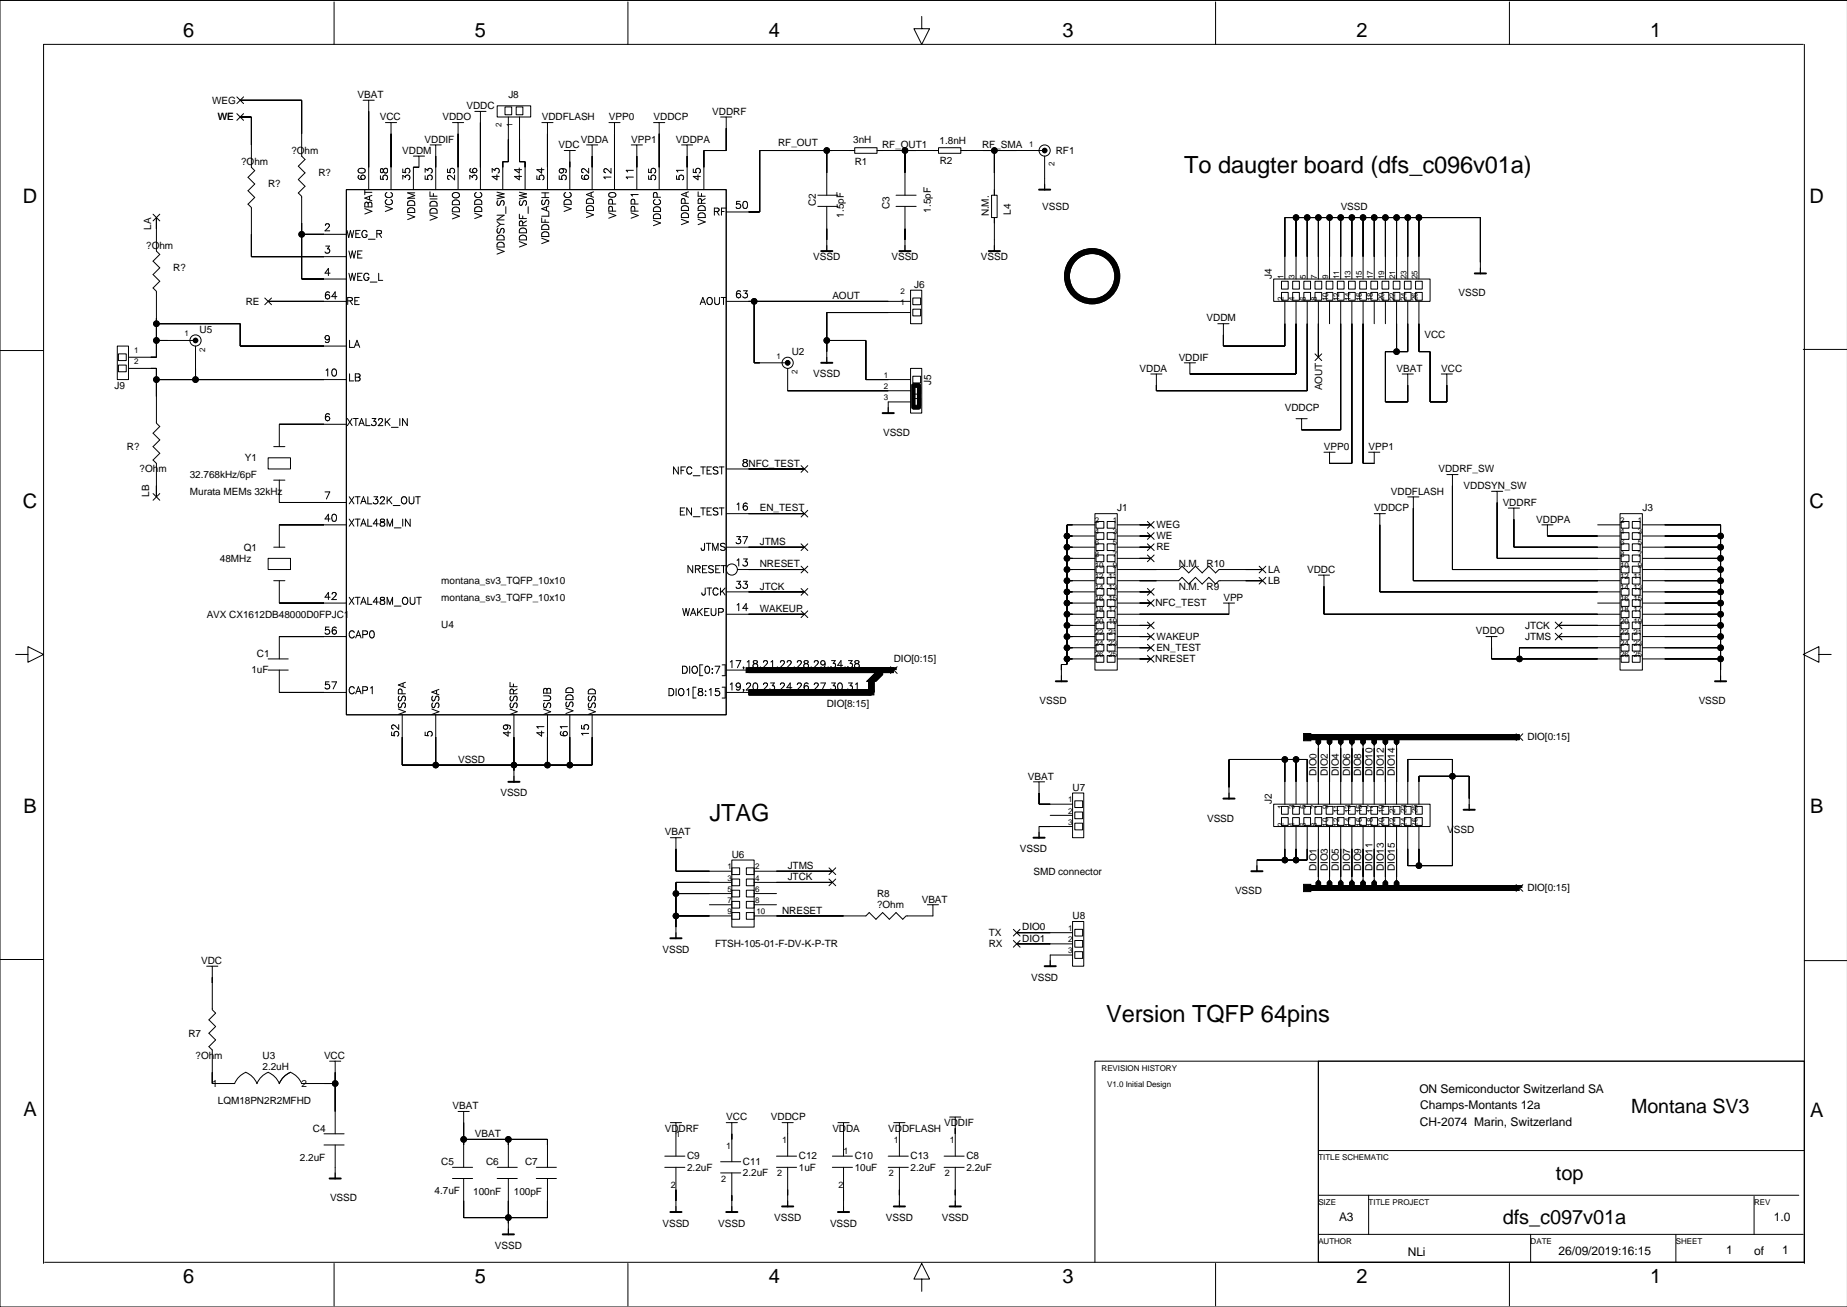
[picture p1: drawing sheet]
<svg xmlns="http://www.w3.org/2000/svg" width="420mm" height="297mm" viewBox="0 0 420 297" stroke-linecap="round" stroke-linejoin="round" font-family="sans-serif">
<defs><g id="words">
<g font-size="5.4">
<text x="269.2" y="39.3">To daugter board (dfs_c096v01a)</text>
<text x="161.3" y="186.6">JTAG</text>
<text x="251.4" y="232.3">Version TQFP 64pins</text>
</g>
<g font-size="4.5">
<text x="41.7" y="8.4">6</text>
<text x="107.9" y="8.4">5</text>
<text x="174.7" y="8.4">4</text>
<text x="241.5" y="8.4">3</text>
<text x="308.3" y="8.4">2</text>
<text x="375.1" y="8.4">1</text>
<text x="5.2" y="46.2">D</text>
<text x="411.3" y="46.2">D</text>
<text x="5.2" y="115.6">C</text>
<text x="411.3" y="115.6">C</text>
<text x="5.4" y="184.9">B</text>
<text x="411.4" y="184.9">B</text>
<text x="5.4" y="253.7">A</text>
<text x="370.8" y="252.8">Montana SV3</text>
<text x="411.4" y="254">A</text>
<text x="353.7" y="268.1">top</text>
<text x="341.6" y="278.2">dfs_c097v01a</text>
<text x="41.7" y="291.5">6</text>
<text x="107.9" y="291.5">5</text>
<text x="174.7" y="291.5">4</text>
<text x="241.5" y="291.5">3</text>
<text x="308.3" y="291.5">2</text>
<text x="375.1" y="291.5">1</text>
</g>
<g font-size="2.7">
<text x="322.6" y="248.3">ON Semiconductor Switzerland SA</text>
<text x="322.7" y="256">CH-2074 Marin, Switzerland</text>
<text x="322.8" y="252.1">Champs-Montants 12a</text>
<text x="304.3" y="277.5">A3</text>
<text x="403.2" y="277.5">1.0</text>
<text x="320" y="285.5">NLi</text>
<text x="354.2" y="285.2">26/09/2019:16:15</text>
<text x="392.3" y="285">1</text>
<text x="398.7" y="285.2">of</text>
<text x="405" y="285">1</text>
</g>
<g font-size="2.5">
<text x="82.6" y="41.1" transform="rotate(-90 82.6 41.1)">60</text>
<text x="87.7" y="41.1" transform="rotate(-90 87.7 41.1)">58</text>
<text x="92.8" y="41.1" transform="rotate(-90 92.8 41.1)">35</text>
<text x="97.9" y="41.1" transform="rotate(-90 97.9 41.1)">53</text>
<text x="103" y="41.1" transform="rotate(-90 103 41.1)">25</text>
<text x="108" y="41.1" transform="rotate(-90 108 41.1)">36</text>
<text x="113.1" y="41.1" transform="rotate(-90 113.1 41.1)">43</text>
<text x="118.2" y="41.1" transform="rotate(-90 118.2 41.1)">44</text>
<text x="123.3" y="41.1" transform="rotate(-90 123.3 41.1)">54</text>
<text x="128.4" y="41.1" transform="rotate(-90 128.4 41.1)">59</text>
<text x="133.4" y="41.1" transform="rotate(-90 133.4 41.1)">62</text>
<text x="138.5" y="41.1" transform="rotate(-90 138.5 41.1)">12</text>
<text x="143.6" y="41.1" transform="rotate(-90 143.6 41.1)">11</text>
<text x="148.7" y="41.1" transform="rotate(-90 148.7 41.1)">55</text>
<text x="155" y="41.1" transform="rotate(-90 155 41.1)">51</text>
<text x="158.8" y="41.1" transform="rotate(-90 158.8 41.1)">45</text>
<text x="167.1" y="46.8">50</text>
<text x="73.6" y="51.9">2</text>
<text x="78.7" y="53.4">WEG_R</text>
<text x="84.2" y="48.7" transform="rotate(-90 84.2 48.7)">VBAT</text>
<text x="88.8" y="48.1" transform="rotate(-90 88.8 48.1)">VCC</text>
<text x="93.9" y="50" transform="rotate(-90 93.9 50)">VDDM</text>
<text x="99" y="50.1" transform="rotate(-90 99 50.1)">VDDIF</text>
<text x="104.1" y="49.8" transform="rotate(-90 104.1 49.8)">VDDO</text>
<text x="109.1" y="49.8" transform="rotate(-90 109.1 49.8)">VDDC</text>
<text x="129.5" y="48.1" transform="rotate(-90 129.5 48.1)">VDC</text>
<text x="134.5" y="49.5" transform="rotate(-90 134.5 49.5)">VDDA</text>
<text x="139.6" y="49.7" transform="rotate(-90 139.6 49.7)">VPP0</text>
<text x="144.7" y="49.7" transform="rotate(-90 144.7 49.7)">VPP1</text>
<text x="149.8" y="51.4" transform="rotate(-90 149.8 51.4)">VDDCP</text>
<text x="156.1" y="51.1" transform="rotate(-90 156.1 51.1)">VDDPA</text>
<text x="159.9" y="51.1" transform="rotate(-90 159.9 51.1)">VDDRF</text>
<text x="162.1" y="48.4">RF</text>
<text x="73.6" y="57">3</text>
<text x="79.1" y="58.1">WE</text>
<text x="114.2" y="57.8" transform="rotate(-90 114.2 57.8)">VDDSYN_SW</text>
<text x="119.3" y="56.2" transform="rotate(-90 119.3 56.2)">VDDRF_SW</text>
<text x="124.4" y="55.4" transform="rotate(-90 124.4 55.4)">VDDFLASH</text>
<text x="73.6" y="62.1">4</text>
<text x="79.1" y="63.2">WEG_L</text>
<text x="73.6" y="67.4">64</text>
<text x="78.7" y="68.7">RE</text>
<text x="159.1" y="68.7">AOUT</text>
<text x="167.1" y="67.2">63</text>
<text x="73.6" y="77.3">9</text>
<text x="79.1" y="78.4">LA</text>
<text x="73.6" y="84.9">10</text>
<text x="79.1" y="86">LB</text>
<text x="73.6" y="95.1">6</text>
<text x="78.7" y="96.2">XTAL32K_IN</text>
<text x="152.8" y="107.2">NFC_TEST</text>
<text x="168.6" y="105.5">8</text>
<text x="73.6" y="112.9">7</text>
<text x="79.1" y="114">XTAL32K_OUT</text>
<text x="73.6" y="117.9">40</text>
<text x="79.1" y="119">XTAL48M_IN</text>
<text x="154.3" y="116.5">EN_TEST</text>
<text x="167.1" y="115.4">16</text>
<text x="159.2" y="124.6">JTMS</text>
<text x="167.1" y="123">37</text>
<text x="156.1" y="129.6">NRESET</text>
<text x="167.1" y="128.1">13</text>
<text x="73.6" y="135.7">42</text>
<text x="79.1" y="136.8">XTAL48M_OUT</text>
<text x="159.4" y="134.7">JTCK</text>
<text x="167.1" y="133.2">33</text>
<text x="73.6" y="143.6">56</text>
<text x="155" y="139.4">WAKEUP</text>
<text x="167.1" y="138.3">14</text>
<text x="79.1" y="144.4">CAP0</text>
<text x="154.8" y="152.5">DIO[0:7]</text>
<text x="165.5" y="151.2">17,18,21,22,28,29,34,38</text>
<text x="73.6" y="156">57</text>
<text x="79.1" y="157.1">CAP1</text>
<text x="151.7" y="157.6">DIO1[8:15]</text>
<text x="165.5" y="156.3">19,20,23,24,26,27,30,31</text>
<text x="90.3" y="167.5" transform="rotate(-90 90.3 167.5)">52</text>
<text x="91.8" y="162.4" transform="rotate(-90 91.8 162.4)">VSSPA</text>
<text x="97.9" y="167.5" transform="rotate(-90 97.9 167.5)">5</text>
<text x="99.4" y="162.4" transform="rotate(-90 99.4 162.4)">VSSA</text>
<text x="115.7" y="167.5" transform="rotate(-90 115.7 167.5)">49</text>
<text x="117.2" y="162.4" transform="rotate(-90 117.2 162.4)">VSSRF</text>
<text x="123.3" y="167.5" transform="rotate(-90 123.3 167.5)">41</text>
<text x="124.8" y="162.4" transform="rotate(-90 124.8 162.4)">VSUB</text>
<text x="128.6" y="167.5" transform="rotate(-90 128.6 167.5)">61</text>
<text x="129.9" y="162.2" transform="rotate(-90 129.9 162.2)">VSDD</text>
<text x="133.4" y="167.5" transform="rotate(-90 133.4 167.5)">15</text>
<text x="135" y="162.4" transform="rotate(-90 135 162.4)">VSSD</text>
</g>
<g font-size="2.3">
<text x="48.2" y="23.5">WEG</text>
<text x="81.3" y="22.3">VBAT</text>
<text x="115.5" y="22.3">J8</text>
<text x="49.5" y="27.3">WE</text>
<text x="86.3" y="27.4">VCC</text>
<text x="100.6" y="27.4">VDDO</text>
<text x="106" y="24.8">VDDC</text>
<text x="123.2" y="27.4">VDDFLASH</text>
<text x="138.4" y="27.4">VPP0</text>
<text x="148.6" y="27.4">VDDCP</text>
<text x="161.9" y="26.1">VDDRF</text>
<text x="66.2" y="35">?Ohm</text>
<text x="91.4" y="35">VDDM</text>
<text x="96.5" y="32.4">VDDIF</text>
<text x="127" y="33.7">VDC</text>
<text x="132" y="32.4">VDDA</text>
<text x="143.5" y="32.4">VPP1</text>
<text x="153.6" y="32.4">VDDPA</text>
<text x="176.9" y="33.2">RF_OUT</text>
<text x="193.9" y="32.4">3nH</text>
<text x="200.5" y="33.7">RF_OUT1</text>
<text x="213.6" y="32.8">1.8nH</text>
<text x="223.2" y="33.7">RF_SMA</text>
<text x="240" y="35">RF1</text>
<text x="54.8" y="37.5">?Ohm</text>
<text x="72.4" y="40">R?</text>
<text x="194.3" y="37.5">R1</text>
<text x="213.6" y="37.4">R2</text>
<text x="60.9" y="42.6">R?</text>
<text x="185.4" y="46.9" transform="rotate(-90 185.4 46.9)">C2</text>
<text x="202.2" y="47.6" transform="rotate(-90 202.2 47.6)">C3</text>
<text x="236.9" y="47.7">VSSD</text>
<text x="304.7" y="47.7">VSSD</text>
<text x="34.3" y="52.2" transform="rotate(-90 34.3 52.2)">LA</text>
<text x="191.8" y="49.4" transform="rotate(-90 191.8 49.4)">1.5pF</text>
<text x="211.6" y="48.3" transform="rotate(-90 211.6 48.3)">1.5pF</text>
<text x="224.7" y="49.2" transform="rotate(-90 224.7 49.2)">N.M.</text>
<text x="229.7" y="48.8" transform="rotate(-90 229.7 48.8)">L4</text>
<text x="33.2" y="56.5">?Ohm</text>
<text x="184.8" y="59.1">VSSD</text>
<text x="202.6" y="59.1">VSSD</text>
<text x="222.9" y="59.1">VSSD</text>
<text x="39.4" y="61.6">R?</text>
<text x="207.8" y="65.4">J6</text>
<text x="289.1" y="63.4" transform="rotate(-90 289.1 63.4)">J4</text>
<text x="55.9" y="69.2">RE</text>
<text x="189.2" y="68">AOUT</text>
<text x="331.5" y="67.3">VSSD</text>
<text x="45.4" y="75.6">U5</text>
<text x="274.3" y="73.1">VDDM</text>
<text x="323.8" y="76.9">VCC</text>
<text x="180" y="80.7">U2</text>
<text x="267.9" y="82">VDDIF</text>
<text x="26" y="88.3">J9</text>
<text x="184.8" y="85.8">VSSD</text>
<text x="211.6" y="87.5" transform="rotate(-90 211.6 87.5)">J5</text>
<text x="259" y="84.5">VDDA</text>
<text x="300.5" y="88.7" transform="rotate(-90 300.5 88.7)">AOUT</text>
<text x="317.4" y="84.5">VBAT</text>
<text x="327.6" y="84.5">VCC</text>
<text x="292" y="93.4">VDDCP</text>
<text x="200.7" y="99.1">VSSD</text>
<text x="28.9" y="102.3">R?</text>
<text x="31.7" y="107.3">?Ohm</text>
<text x="55.6" y="104.8">Y1</text>
<text x="170.1" y="106.1">NFC_TEST</text>
<text x="300.9" y="102.3">VPP0</text>
<text x="311.1" y="102.3">VPP1</text>
<text x="327" y="107.3">VDDRF_SW</text>
<text x="33.9" y="112.9" transform="rotate(-90 33.9 112.9)">LB</text>
<text x="43.1" y="108.6">32.768kHz/6pF</text>
<text x="43.2" y="112.4">Murata MEMs 32kHz</text>
<text x="316.2" y="112.4">VDDFLASH</text>
<text x="332.7" y="111.2">VDDSYN_SW</text>
<text x="172.7" y="116.2">EN_TEST</text>
<text x="253.9" y="116.2">J1</text>
<text x="312.3" y="116.2">VDDCP</text>
<text x="341.6" y="115">VDDRF</text>
<text x="349.2" y="118.8">VDDPA</text>
<text x="373.3" y="116.2">J3</text>
<text x="55.4" y="125.1">Q1</text>
<text x="172.7" y="123.8">JTMS</text>
<text x="262.8" y="120">WEG</text>
<text x="262.8" y="122.6">WE</text>
<text x="262.8" y="125.1">RE</text>
<text x="50" y="127.7">48MHz</text>
<text x="172.7" y="128.9">NRESET</text>
<text x="267.9" y="128.9">N.M. R10</text>
<text x="288.2" y="130.2">LA</text>
<text x="297.1" y="130.2">VDDC</text>
<text x="100.3" y="136.5">montana_sv3_TQFP_10x10</text>
<text x="100.3" y="132.7">montana_sv3_TQFP_10x10</text>
<text x="172.7" y="134">JTCK</text>
<text x="262.6" y="137.8">NFC_TEST</text>
<text x="267.9" y="134">N.M. R9</text>
<text x="278.1" y="136.5">VPP</text>
<text x="288.2" y="132.7">LB</text>
<text x="47" y="140.3">AVX CX1612DB48000D0FPJC1</text>
<text x="100.3" y="142.8">U4</text>
<text x="172.7" y="139.1">WAKEUP</text>
<text x="346.6" y="142.9">JTCK</text>
<text x="58.4" y="149.2">C1</text>
<text x="262.8" y="145.4">WAKEUP</text>
<text x="262.8" y="148">EN_TEST</text>
<text x="335.5" y="144.2">VDDO</text>
<text x="346.6" y="145.4">JTMS</text>
<text x="57.1" y="153">1uF</text>
<text x="203.2" y="150.5">DIO[0:15]</text>
<text x="262.6" y="150.5">NRESET</text>
<text x="187.9" y="160.7">DIO[8:15]</text>
<text x="236.3" y="160">VSSD</text>
<text x="386.1" y="160">VSSD</text>
<text x="104.1" y="173.4">VSSD</text>
<text x="347.1" y="168.3">DIO[0:15]</text>
<text x="233.6" y="177.2">VBAT</text>
<text x="243.8" y="179.7">U7</text>
<text x="299.3" y="176.4" transform="rotate(-90 299.3 176.4)">DIO0</text>
<text x="301.8" y="176.4" transform="rotate(-90 301.8 176.4)">DIO2</text>
<text x="304.3" y="176.4" transform="rotate(-90 304.3 176.4)">DIO4</text>
<text x="306.9" y="176.4" transform="rotate(-90 306.9 176.4)">DIO6</text>
<text x="309.4" y="176.4" transform="rotate(-90 309.4 176.4)">DIO8</text>
<text x="312" y="176.4" transform="rotate(-90 312 176.4)">DIO10</text>
<text x="314.5" y="176.4" transform="rotate(-90 314.5 176.4)">DIO12</text>
<text x="317" y="176.4" transform="rotate(-90 317 176.4)">DIO14</text>
<text x="113.7" y="181">VSSD</text>
<text x="289.1" y="182.8" transform="rotate(-90 289.1 182.8)">J2</text>
<text x="151.1" y="189.9">VBAT</text>
<text x="274.4" y="186.7">VSSD</text>
<text x="329" y="189.2">VSSD</text>
<text x="166.3" y="194.9">U6</text>
<text x="179" y="197.5">JTMS</text>
<text x="231.8" y="193.7">VSSD</text>
<text x="179" y="200">JTCK</text>
<text x="199.3" y="203.8">R8</text>
<text x="234.9" y="198.8">SMD connector</text>
<text x="280.7" y="203.2">VSSD</text>
<text x="299.3" y="198" transform="rotate(-90 299.3 198)">DIO1</text>
<text x="301.8" y="198" transform="rotate(-90 301.8 198)">DIO3</text>
<text x="304.3" y="198" transform="rotate(-90 304.3 198)">DIO5</text>
<text x="306.9" y="198" transform="rotate(-90 306.9 198)">DIO7</text>
<text x="309.4" y="198" transform="rotate(-90 309.4 198)">DIO9</text>
<text x="312" y="198" transform="rotate(-90 312 198)">DIO11</text>
<text x="314.5" y="198" transform="rotate(-90 314.5 198)">DIO13</text>
<text x="317" y="198" transform="rotate(-90 317 198)">DIO15</text>
<text x="347.1" y="202.6">DIO[0:15]</text>
<text x="177.8" y="207.6">NRESET</text>
<text x="199.3" y="206.4">?Ohm</text>
<text x="209.5" y="205.1">VBAT</text>
<text x="243.8" y="208.9">U8</text>
<text x="162.5" y="215.3">FTSH-105-01-F-DV-K-P-TR</text>
<text x="224.7" y="212.7">TX</text>
<text x="224.7" y="215.3">RX</text>
<text x="232.4" y="211.5">DIO0</text>
<text x="232.4" y="214">DIO1</text>
<text x="45.7" y="219.1">VDC</text>
<text x="150.6" y="216.5">VSSD</text>
<text x="234.4" y="222.9">VSSD</text>
<text x="42.8" y="235.6">R7</text>
<text x="44.4" y="240.7">?Ohm</text>
<text x="59.7" y="243.2">2.2uH</text>
<text x="59.7" y="240.7">U3</text>
<text x="73.6" y="240.7">VCC</text>
<text x="48.2" y="246.9">1</text>
<text x="49.5" y="250.8">LQM18PN2R2MFHD</text>
<text x="68.6" y="246.9">2</text>
<text x="71.1" y="257.2">C4</text>
<text x="102.8" y="252.1">VBAT</text>
<text x="151.1" y="257.2">VDDRF</text>
<text x="165.1" y="254.6">VCC</text>
<text x="175.2" y="254.6">VDDCP</text>
<text x="189.2" y="257.2">VDDA</text>
<text x="201.9" y="257.2">VDDFLASH</text>
<text x="214.6" y="255.9">VDDIF</text>
<text x="68.2" y="263.9">2.2uF</text>
<text x="107.9" y="258.4">VBAT</text>
<text x="156.2" y="263.5">C9</text>
<text x="181.6" y="263.5">C12</text>
<text x="194.3" y="263.5">C10</text>
<text x="207" y="263.5">C13</text>
<text x="219.7" y="263.5">C8</text>
<text x="100.3" y="264.8">C5</text>
<text x="110.5" y="264.8">C6</text>
<text x="119.4" y="264.8">C7</text>
<text x="156.2" y="266">2.2uF</text>
<text x="168.9" y="264.8">C11</text>
<text x="168.9" y="267.3">2.2uF</text>
<text x="181.6" y="266">1uF</text>
<text x="194.3" y="266">10uF</text>
<text x="207" y="266">2.2uF</text>
<text x="219.7" y="266">2.2uF</text>
<text x="75" y="273">VSSD</text>
<text x="98.8" y="271.4">4.7uF</text>
<text x="107.5" y="271.5">100nF</text>
<text x="116.8" y="271.5">100pF</text>
<text x="150.6" y="278.8">VSSD</text>
<text x="163.3" y="278.8">VSSD</text>
<text x="176" y="277.5">VSSD</text>
<text x="188.7" y="278.8">VSSD</text>
<text x="201.4" y="277.5">VSSD</text>
<text x="214" y="277.5">VSSD</text>
<text x="112.5" y="283.8">VSSD</text>
</g>
<g font-size="2">
<text x="153.6" y="258.5">1</text>
<text x="165.1" y="261">1</text>
<text x="177.8" y="259.8">1</text>
<text x="191.7" y="262.3">1</text>
<text x="203.2" y="259.8">1</text>
<text x="215.9" y="259.8">1</text>
<text x="152.5" y="269.9">2</text>
<text x="163.9" y="268.6">2</text>
<text x="176.6" y="267.4">2</text>
<text x="190.6" y="269.9">2</text>
<text x="202" y="267.4">2</text>
<text x="214.7" y="267.4">2</text>
</g>
<g font-size="1.8">
<text x="114" y="28.9" transform="rotate(-90 114 28.9)">2</text>
<text x="116.5" y="28.9" transform="rotate(-90 116.5 28.9)">1</text>
<text x="233.9" y="33.3">1</text>
<text x="239.7" y="37.7" transform="rotate(-90 239.7 37.7)">2</text>
<text x="291.7" y="63.4" transform="rotate(-90 291.7 63.4)">1</text>
<text x="294.3" y="63.4" transform="rotate(-90 294.3 63.4)">3</text>
<text x="296.8" y="63.4" transform="rotate(-90 296.8 63.4)">5</text>
<text x="299.3" y="63.4" transform="rotate(-90 299.3 63.4)">7</text>
<text x="301.9" y="63.4" transform="rotate(-90 301.9 63.4)">9</text>
<text x="304.4" y="63.4" transform="rotate(-90 304.4 63.4)">11</text>
<text x="307" y="63.4" transform="rotate(-90 307 63.4)">13</text>
<text x="309.5" y="63.4" transform="rotate(-90 309.5 63.4)">15</text>
<text x="312" y="63.4" transform="rotate(-90 312 63.4)">17</text>
<text x="314.6" y="63.4" transform="rotate(-90 314.6 63.4)">19</text>
<text x="317.1" y="63.4" transform="rotate(-90 317.1 63.4)">21</text>
<text x="319.7" y="63.4" transform="rotate(-90 319.7 63.4)">23</text>
<text x="322.2" y="63.4" transform="rotate(-90 322.2 63.4)">25</text>
<text x="204.7" y="69.3">1</text>
<text x="204.7" y="66.8">2</text>
<text x="291.7" y="68.5" transform="rotate(-90 291.7 68.5)">2</text>
<text x="294.3" y="68.5" transform="rotate(-90 294.3 68.5)">4</text>
<text x="296.8" y="68.5" transform="rotate(-90 296.8 68.5)">6</text>
<text x="299.3" y="68.5" transform="rotate(-90 299.3 68.5)">8</text>
<text x="301.9" y="68.5" transform="rotate(-90 301.9 68.5)">10</text>
<text x="304.4" y="68.5" transform="rotate(-90 304.4 68.5)">12</text>
<text x="307" y="68.5" transform="rotate(-90 307 68.5)">14</text>
<text x="309.5" y="68.5" transform="rotate(-90 309.5 68.5)">16</text>
<text x="312" y="68.5" transform="rotate(-90 312 68.5)">18</text>
<text x="314.6" y="68.5" transform="rotate(-90 314.6 68.5)">20</text>
<text x="317.1" y="68.5" transform="rotate(-90 317.1 68.5)">22</text>
<text x="319.7" y="68.5" transform="rotate(-90 319.7 68.5)">24</text>
<text x="322.2" y="68.5" transform="rotate(-90 322.2 68.5)">26</text>
<text x="41.9" y="76.5">1</text>
<text x="30.5" y="82.8">2</text>
<text x="30.5" y="80.3">1</text>
<text x="46.7" y="79.9" transform="rotate(-90 46.7 79.9)">2</text>
<text x="176.5" y="81.5">1</text>
<text x="181.3" y="85" transform="rotate(-90 181.3 85)">2</text>
<text x="200.9" y="88.4">2</text>
<text x="200.9" y="85.9">1</text>
<text x="200.9" y="90.9">3</text>
<text x="248.9" y="118.9">2</text>
<text x="252.9" y="118.9">1</text>
<text x="368.2" y="118.9">2</text>
<text x="372.3" y="118.9">1</text>
<text x="248.9" y="123.9">6</text>
<text x="248.9" y="121.4">4</text>
<text x="252.9" y="123.9">5</text>
<text x="252.9" y="121.4">3</text>
<text x="368.2" y="121.4">4</text>
<text x="368.2" y="123.9">6</text>
<text x="372.3" y="121.4">3</text>
<text x="372.3" y="123.9">5</text>
<text x="248.9" y="131.6">12</text>
<text x="248.9" y="129">10</text>
<text x="248.9" y="126.5">8</text>
<text x="251.9" y="131.6">11</text>
<text x="252.9" y="129">9</text>
<text x="252.9" y="126.5">7</text>
<text x="368.2" y="129">10</text>
<text x="368.2" y="131.6">12</text>
<text x="368.2" y="126.5">8</text>
<text x="371.3" y="131.6">11</text>
<text x="372.3" y="129">9</text>
<text x="372.3" y="126.5">7</text>
<text x="248.9" y="134.1">14</text>
<text x="248.9" y="136.6">16</text>
<text x="251.9" y="134.1">13</text>
<text x="251.9" y="136.6">15</text>
<text x="368.2" y="134.1">14</text>
<text x="368.2" y="136.6">16</text>
<text x="371.3" y="134.1">13</text>
<text x="371.3" y="136.6">15</text>
<text x="248.9" y="141.7">20</text>
<text x="248.9" y="139.2">18</text>
<text x="251.9" y="141.7">19</text>
<text x="251.9" y="139.2">17</text>
<text x="368.2" y="141.7">20</text>
<text x="368.2" y="139.2">18</text>
<text x="371.3" y="139.2">17</text>
<text x="371.3" y="141.7">19</text>
<text x="248.9" y="149.3">26</text>
<text x="248.9" y="144.3">22</text>
<text x="248.9" y="146.8">24</text>
<text x="251.9" y="144.3">21</text>
<text x="251.9" y="146.8">23</text>
<text x="251.9" y="149.3">25</text>
<text x="368.2" y="149.3">26</text>
<text x="368.2" y="144.3">22</text>
<text x="368.2" y="146.8">24</text>
<text x="371.3" y="149.3">25</text>
<text x="371.3" y="144.3">21</text>
<text x="371.3" y="146.8">23</text>
<text x="242.8" y="182.4">1</text>
<text x="242.8" y="184.9">2</text>
<text x="291.7" y="183.8" transform="rotate(-90 291.7 183.8)">1</text>
<text x="294.3" y="183.8" transform="rotate(-90 294.3 183.8)">3</text>
<text x="296.8" y="183.8" transform="rotate(-90 296.8 183.8)">5</text>
<text x="299.3" y="183.8" transform="rotate(-90 299.3 183.8)">7</text>
<text x="301.9" y="183.8" transform="rotate(-90 301.9 183.8)">9</text>
<text x="304.4" y="184.8" transform="rotate(-90 304.4 184.8)">11</text>
<text x="307" y="184.8" transform="rotate(-90 307 184.8)">13</text>
<text x="309.5" y="184.8" transform="rotate(-90 309.5 184.8)">15</text>
<text x="312" y="184.8" transform="rotate(-90 312 184.8)">17</text>
<text x="314.6" y="184.8" transform="rotate(-90 314.6 184.8)">19</text>
<text x="317.1" y="184.8" transform="rotate(-90 317.1 184.8)">21</text>
<text x="319.7" y="184.8" transform="rotate(-90 319.7 184.8)">23</text>
<text x="322.2" y="184.8" transform="rotate(-90 322.2 184.8)">25</text>
<text x="242.8" y="187.4">3</text>
<text x="291.7" y="187.8" transform="rotate(-90 291.7 187.8)">2</text>
<text x="294.3" y="187.8" transform="rotate(-90 294.3 187.8)">4</text>
<text x="296.8" y="187.8" transform="rotate(-90 296.8 187.8)">6</text>
<text x="299.3" y="187.8" transform="rotate(-90 299.3 187.8)">8</text>
<text x="301.9" y="187.8" transform="rotate(-90 301.9 187.8)">10</text>
<text x="304.4" y="187.8" transform="rotate(-90 304.4 187.8)">12</text>
<text x="307" y="187.8" transform="rotate(-90 307 187.8)">14</text>
<text x="309.5" y="187.8" transform="rotate(-90 309.5 187.8)">16</text>
<text x="312" y="187.8" transform="rotate(-90 312 187.8)">18</text>
<text x="314.6" y="187.8" transform="rotate(-90 314.6 187.8)">20</text>
<text x="317.1" y="187.8" transform="rotate(-90 317.1 187.8)">22</text>
<text x="319.7" y="187.8" transform="rotate(-90 319.7 187.8)">24</text>
<text x="322.2" y="187.8" transform="rotate(-90 322.2 187.8)">26</text>
<text x="165.3" y="197.6">1</text>
<text x="171.7" y="197.6">2</text>
<text x="165.3" y="202.7">5</text>
<text x="165.3" y="200.1">3</text>
<text x="171.7" y="200.1">4</text>
<text x="171.7" y="202.7">6</text>
<text x="165.3" y="205.2">7</text>
<text x="165.3" y="207.7">9</text>
<text x="171.7" y="205.2">8</text>
<text x="171.9" y="207.7">10</text>
<text x="242.8" y="211.6">1</text>
<text x="242.8" y="214.1">2</text>
<text x="242.8" y="216.6">3</text>
<text x="250.4" y="243.3">REVISION HISTORY</text>
<text x="251.7" y="247.1">V1.0 Initial Design</text>
<text x="299.7" y="263.6">TITLE SCHEMATIC</text>
<text x="299.7" y="273.8">SIZE</text>
<text x="311.1" y="273.8">TITLE PROJECT</text>
<text x="398.7" y="273.8">REV</text>
<text x="299.7" y="282.7">AUTHOR</text>
<text x="347.9" y="282.7">DATE</text>
<text x="380.9" y="282.7">SHEET</text>
</g>
</g></defs>
<g fill="none" stroke="#000" stroke-width=".23">
<path d="M75.9 .4v9.7M142.7 .4v9.7M209.5 3.7v2.8h1.8l-1.8 3.6-1.8-3.6h1.8M276.3 .4v9.7M343.1 .4v9.7M409.9 10.1h-400v277M410.1 10.1v277M419.9 .1h-419.9v296.9h419.9M53.8 25.8l1.6 1.6M53.8 22l1.6 1.5M54.6 26.6h.1M54.6 22.8h.1"/>
<path d="M54.6 26.6h2.5v11.4l.8 .8-1.5 1.5 1.5 1.5-1.5 1.6 1.5 1.5-1.5 1.5 .7 .8v11.1h21.6M54.6 22.8h14v12.7l.7 .7-1.5 1.6 1.5 1.5-1.5 1.5 1.5 1.5-1.5 1.6 .8 .7v18.8h10.1M55.4 25.8l-1.6 1.6M55.4 22l-1.6 1.5M82.5 22.8h1.3v20.3M83.8 25.3h.1M83.8 22.8h1.3M87.6 27.9h1.3v15.2M88.9 30.4h.1M88.9 27.9h1.2M94 35.5h1.2v2.5h-1.2v5.1M95.2 38h.1"/>
<path d="M95.2 35.5h1.3M97.8 32.9h1.2v10.2M99 35.5h.1M99 32.9h1.3M102.8 27.9h1.3v15.2M104.1 30.4h.1M104.1 27.9h1.3M107.9 25.3h1.3v17.8M109.2 27.9h.1M109.2 25.3h1.3M113 24.1h7.6v2.5h-7.6zM114.8 24.3h1.5v1.8h-1.5z"/>
<path d="M115.5 26.6v10.1h-1.2v6.4M117.3 24.3h1.5v1.8h-1.5zM118.1 26.6v10.1h1.3v6.4M123.2 27.9h1.2v15.2M124.4 30.4h.1M124.4 27.9h1.3M128.2 34.2h1.3v8.9M129.5 36.7h.1M129.5 34.2h1.3M133.3 32.9h1.3v10.2M134.6 35.5h.1M134.6 32.9h1.3"/>
<path d="M138.4 27.9h1.3v15.2M139.7 30.4h.1M139.7 27.9h1.2M143.5 32.9h1.2v10.2M144.7 35.5h.1M144.7 32.9h1.3M148.6 27.9h1.2v15.2M149.8 30.4h.1M149.8 27.9h1.3M154.9 32.9h1.3v10.2M156.2 35.5h.1M156.2 32.9h1.2"/>
<path d="M163.8 26.6h1.3v7.6h-5.1v8.9M165.1 29.1h.1M165.1 26.6h1.2M187.9 34.2v10.2M194.3 33.6h5v1.2h-5zM194.3 34.2h-21.6v14h-7.6M199.3 34.2h14M205.7 34.2v10.2M213.3 33.6h5.1v1.2h-5.1zM218.4 34.2h19M226 34.2v10.2M237.4 35.5v7.6"/>
<path d="M34.8 48.7l1.5 1.5M35.6 49.4h.1M35.6 49.4v7.7l.7 .7-1.5 1.5 1.5 1.6-1.5 1.5 1.5 1.5-1.5 1.5 .8 .8v15h-6.4M36.3 48.7l-1.5 1.5M68.6 53.3h10.1M78.7 43.1h86.4v119.3h-86.4zM185.9 46.9h4.6M185.9 44.4h4.6M187.9 54.5h.1M187.9 46.9v10.2M203.7 46.9h4.5M203.7 44.4h4.5"/>
<path d="M205.7 54.5h.1M205.7 46.9v10.2M225.4 44.4h1.2v5h-1.2zM226 54.5h.1M226 49.4v7.7M237.4 40.6h.1M294.6 49.4v14M297.1 49.4v14M299.7 49.4v14M302.2 49.4v14M304.7 49.4v14M307.3 49.4v14"/>
<path d="M309.8 49.4v14M312.3 49.4v14M314.9 49.4v14M317.4 49.4v14M320 49.4v14M322.5 49.4v14M336.5 59.6h.1M0 79.7h9.9M26.7 78.6h2.5v7.7h-2.5zM35.6 77.4h8.8M35.6 73.6h19v5h24.1M44.4 78.6v7.7"/>
<path d="M60.2 67.7l1.5 1.6M60.9 68.5h.1M60.9 68.5h17.8M61.7 67.7l-1.5 1.6M165.1 68.5h41.9M171.4 68.5v14h7.6M187.9 79.9h.1M187.9 77.4h8.9v8.9h10.2M207 66h2.5v7.6h-2.5zM207 71h-19.1v11.5M207.5 70.3h1.7v1.5h-1.7zM207.5 67.7h1.7v1.6h-1.7z"/>
<path d="M278.1 76.1h.1M278.1 73.6h1.2M289.5 63.4h35.5v5.1h-35.5zM291.3 63.9h1.5v1.8h-1.5zM291.3 66.5h1.5v1.7h-1.5zM292 68.5v10.1h-13.9v-5h-1.3M293.8 63.9h1.5v1.8h-1.5zM293.8 66.5h1.5v1.7h-1.5zM294.6 68.5v16.5h-24.2v-2.5h-1.2M296.4 63.9h1.5v1.8h-1.5zM296.4 66.5h1.5v1.7h-1.5zM297.1 68.5v20.3h-34.3v-3.8h-1.2"/>
<path d="M298.9 63.9h1.5v1.8h-1.5zM298.9 66.5h1.5v1.7h-1.5zM299.7 68.5v12.7M301.4 63.9h1.6v1.8h-1.6zM301.4 66.5h1.6v1.7h-1.6zM302.2 68.5v5.1M304 63.9h1.5v1.8h-1.5zM304 66.5h1.5v1.7h-1.5zM304.7 68.5v29.2h-8.9v-2.5h-1.2M306.5 63.9h1.5v1.8h-1.5zM306.5 66.5h1.5v1.7h-1.5zM307.3 68.5v36.8h-5.1v-2.5h-1.3"/>
<path d="M309 63.9h1.6v1.8h-1.6zM309 66.5h1.6v1.7h-1.6zM309.8 68.5v36.8h2.5v-2.5h-1.2M311.6 63.9h1.5v1.8h-1.5zM311.6 66.5h1.5v1.7h-1.5zM312.3 68.5v5.1M314.1 63.9h1.6v1.8h-1.6zM314.1 66.5h1.6v1.7h-1.6zM314.9 68.5v5.1M316.7 63.9h1.5v1.8h-1.5zM316.7 66.5h1.5v1.7h-1.5zM317.4 68.5v11.4"/>
<path d="M319.2 63.9h1.5v1.8h-1.5zM319.2 66.5h1.5v1.7h-1.5zM320 68.5v11.4h-5.1v11.4h5.1v-6.3h-1.3M321.7 63.9h1.6v1.8h-1.6zM321.7 66.5h1.6v1.7h-1.6zM322.5 68.5v11.4h2.5v11.4h3.9v-6.3h-1.3M336.5 62.1v-12.7h-44.5v14M409.9 79.4h9.9M26.9 80.4h1.8v1.5h-1.8zM26.9 83h1.8v1.5h-1.8zM29.2 83.7h6.4v12.5l.7 .7-1.5 1.6 1.5 1.5-1.5 1.5 1.5 1.5-1.5 1.6 .8 .7v7.6M35.6 86.3h43.1"/>
<path d="M78.7 96.4h-15.2v5.1M179 83.7v5.1h28M201.9 91.3h.1M207 83.7h2.5v10.2h-2.5zM207 91.3h-5.1v2.6M207.5 85.5h1.7v1.5h-1.7zM207.5 88h1.7v1.6h-1.7zM207.5 90.6h1.7v1.5h-1.7zM262.8 87.5h.1M262.8 85h1.3M270.4 85h.1M270.4 82.5h1.3"/>
<path d="M295.8 97.7h.1M295.8 95.2h1.3M298.9 80.4l1.5 1.5M299.7 81.2h.1M300.4 80.4l-1.5 1.5M320 87.5h.1M320 85h1.2M328.9 87.5h.1M328.9 85h1.2M34.8 112.2l1.5 1.5M35.6 112.9h.1M36.3 112.2l-1.5 1.5"/>
<path d="M60.9 104h5.1v2.6h-5.1zM62.2 109.1h2.6M62.2 101.5h2.6M63.5 109.1v5.1h15.2M78.7 119.3h-15.2v5.1M165.1 106.6h17.7M165.1 116.7h17.7M182.1 116l1.5 1.5M182.1 105.8l1.5 1.5M182.8 116.7h.1M182.8 106.6h.1M183.6 116l-1.5 1.5"/>
<path d="M183.6 105.8l-1.5 1.5M248.9 116.7h5v35.6h-5zM248.9 119.3h-6.4v31.7h-1.3v3.8M249.1 118.5h1.8v1.5h-1.8zM251.7 118.5h1.7v1.5h-1.7zM253.9 119.3h7.7M260.8 118.5l1.5 1.5M261.6 119.3h.1M262.3 118.5l-1.5 1.5M302.2 105.3h.1M302.2 102.8h1.3M312.3 105.3h.1"/>
<path d="M312.3 116.7h1.3v17.8h54.6M312.3 102.8h1.3M313.6 119.3h.1M313.6 116.7h1.3M320 112.9h1.2v19.1h47M321.2 115.5h.1M321.2 112.9h1.3M328.9 107.9h1.2v21.5h38.1M330.1 110.4h.1M330.1 107.9h1.3M339 111.7h1.3v15.2h27.9M340.3 114.2h.1"/>
<path d="M340.3 111.7h1.3M342.8 115.5h1.3v8.9h24.1M344.1 118h.1M344.1 115.5h1.3M350.4 119.3h1.3v2.5h16.5M351.7 119.3h1.3M363.1 119.3h5.1M368.2 116.7h5.1v35.6h-5.1zM368.5 118.5h1.7v1.5h-1.7zM371 118.5h1.8v1.5h-1.8zM373.3 119.3h17.8v35.5M60.9 126.9h5.1v2.5h-5.1z"/>
<path d="M62.2 132h2.6M62.2 124.4h2.6M63.5 132v5.1h15.2M165.1 124.4h17.7M165.1 139.6h17.7M165.1 134.5h17.7M167.6 129.4h15.2M182.1 123.6l1.5 1.5M182.1 133.8l1.5 1.5M182.1 138.8l1.5 1.6M182.1 128.7l1.5 1.5M182.8 124.4h.1"/>
<path d="M182.8 134.5h.1M182.8 139.6h.1M182.8 129.4h.1M183.6 123.6l-1.5 1.5M183.6 133.8l-1.5 1.5M183.6 138.8l-1.5 1.6M183.6 128.7l-1.5 1.5M242.5 132h6.4M242.5 124.4h6.4M242.5 139.6h6.4M242.5 134.5h6.4M242.5 129.4h6.4"/>
<path d="M242.5 137.1h6.4M242.5 121.8h6.4M242.5 126.9h6.4M249.1 121.1h1.8v1.5h-1.8zM249.1 123.6h1.8v1.5h-1.8zM249.1 126.1h1.8v1.6h-1.8zM249.1 128.7h1.8v1.5h-1.8zM249.1 131.2h1.8v1.5h-1.8zM249.1 133.8h1.8v1.5h-1.8zM249.1 136.3h1.8v1.5h-1.8zM249.1 138.8h1.8v1.6h-1.8zM251.7 121.1h1.7v1.5h-1.7z"/>
<path d="M251.7 123.6h1.7v1.5h-1.7zM251.7 126.1h1.7v1.6h-1.7zM251.7 128.7h1.7v1.5h-1.7zM251.7 131.2h1.7v1.5h-1.7zM251.7 133.8h1.7v1.5h-1.7zM251.7 136.3h1.7v1.5h-1.7zM251.7 138.8h1.7v1.6h-1.7zM253.9 132h14l.8-.8 1.5 1.5 1.5-1.5 1.5 1.5 1.6-1.5 1.5 1.5 .8-.7h9.9M253.9 129.4h14l.8-.7 1.5 1.5 1.5-1.5 1.5 1.5 1.6-1.5 1.5 1.5 .8-.8h9.9M253.9 124.4h7.7M253.9 134.5h7.7M253.9 137.1h7.7"/>
<path d="M253.9 121.8h7.7M253.9 126.9h7.7M260.8 133.8l1.5 1.5M260.8 136.3l1.5 1.5M260.8 121.1l1.5 1.5M260.8 123.6l1.5 1.5M260.8 126.1l1.5 1.6M261.6 134.5h.1M261.6 137.1h.1M261.6 121.8h.1M261.6 124.4h.1M261.6 126.9h.1"/>
<path d="M262.3 133.8l-1.5 1.5M262.3 136.3l-1.5 1.5M262.3 121.1l-1.5 1.5M262.3 123.6l-1.5 1.5M262.3 126.1l-1.5 1.6M278.1 137.1h1.2v2.5h-25.4M279.3 139.6h.1M279.3 137.1h1.3M286.2 128.7l1.5 1.5M286.2 131.2l1.5 1.5M287 129.4h.1M287 132h.1"/>
<path d="M287.7 128.7l-1.5 1.5M287.7 131.2l-1.5 1.5M299.7 130.7h1.2v8.9h67.3M300.9 133.2h.1M300.9 130.7h1.3M351.7 121.8h.1M363.1 137.1h5.1M368.5 121.1h1.7v1.5h-1.7zM368.5 123.6h1.7v1.5h-1.7zM368.5 126.1h1.7v1.6h-1.7zM368.5 128.7h1.7v1.5h-1.7zM368.5 131.2h1.7v1.5h-1.7z"/>
<path d="M368.5 133.8h1.7v1.5h-1.7zM368.5 136.3h1.7v1.5h-1.7zM368.5 138.8h1.7v1.6h-1.7zM371 121.1h1.8v1.5h-1.8zM371 123.6h1.8v1.5h-1.8zM371 126.1h1.8v1.6h-1.8zM371 128.7h1.8v1.5h-1.8zM371 131.2h1.8v1.5h-1.8zM371 133.8h1.8v1.5h-1.8zM371 136.3h1.8v1.5h-1.8zM371 138.8h1.8v1.6h-1.8zM373.3 132h17.8"/>
<path d="M373.3 124.4h17.8M373.3 139.6h17.8M373.3 134.5h17.8M373.3 129.4h17.8M373.3 137.1h17.8M373.3 121.8h17.8M373.3 126.9h17.8M3.6 148.7h2.7v-1.7l3.6 1.7-3.6 1.8v-1.8M60.9 152.3h4.6M60.9 149.8h4.6M63.5 152.3v5.1h15.2M78.7 144.7h-15.2v5.1"/>
<path d="M165.1 152.3h5M165.1 157.4h5M198.1 154.8h.1M199.6 152.3h1v1l-1.5 1.5h-2zM202.4 151.5l1.5 1.6M203.2 152.3h.1M203.9 151.5l-1.5 1.6M241.2 152.3h.1M242.5 149.8h6.4M242.5 144.7h6.4M242.5 142.1h6.4M242.5 147.2h6.4"/>
<path d="M249.1 141.4h1.8v1.5h-1.8zM249.1 143.9h1.8v1.5h-1.8zM249.1 146.5h1.8v1.5h-1.8zM249.1 149h1.8v1.5h-1.8zM251.7 141.4h1.7v1.5h-1.7zM251.7 143.9h1.7v1.5h-1.7zM251.7 146.5h1.7v1.5h-1.7zM251.7 149h1.7v1.5h-1.7zM253.9 149.8h7.7M253.9 144.7h7.7M253.9 142.1h7.7M253.9 147.2h7.7"/>
<path d="M260.8 143.9l1.5 1.5M260.8 146.5l1.5 1.5M260.8 149l1.5 1.5M260.8 141.4l1.5 1.5M261.6 144.7h.1M261.6 147.2h.1M261.6 149.8h.1M261.6 142.1h.1M262.3 143.9l-1.5 1.5M262.3 146.5l-1.5 1.5M262.3 149l-1.5 1.5M262.3 141.4l-1.5 1.5"/>
<path d="M337.7 144.7h1.3v5.1h29.2M339 147.2h.1M339 144.7h1.3M353.5 143.9l1.5 1.5M353.5 141.4l1.5 1.5M354.2 144.7h.1M354.2 142.1h.1M354.2 144.7h14M354.2 142.1h14M355 143.9l-1.5 1.5M355 141.4l-1.5 1.5M368.2 147.2h-22.8v2.6"/>
<path d="M368.5 141.4h1.7v1.5h-1.7zM368.5 143.9h1.7v1.5h-1.7zM368.5 146.5h1.7v1.5h-1.7zM368.5 149h1.7v1.5h-1.7zM371 141.4h1.8v1.5h-1.8zM371 143.9h1.8v1.5h-1.8zM371 146.5h1.8v1.5h-1.8zM371 149h1.8v1.5h-1.8zM373.3 149.8h17.8M373.3 144.7h17.8M373.3 142.1h17.8M373.3 147.2h17.8"/>
<path d="M391.1 152.3h.1M413.4 148.7v-1.7l-3.5 1.7 3.5 1.8v-1.8h2.8M91.4 162.4v11.5h43.2v-11.5M99 162.4v11.5M116.8 175.1h.1M116.8 162.4v15.3M124.4 162.4v11.5M129.5 162.4v11.5M234.9 177.7h1.3v5.1h7.6M236.2 177.7h1.2M279.3 179h.1M292 172.6v10.2"/>
<path d="M294.6 172.6v10.2M299.1 168l.6-.5 .5 .5v.8l-.5 .5-.6-.5zM299.7 170.1h.1M299.7 169.3v13.5M301.7 168l.5-.5 .5 .5v.8l-.5 .5-.5-.5zM302.2 170.1h.1M302.2 169.3v13.5M304.7 170.1h.1M304.7 167.5l.5 .5v.8l-.5 .5-.5-.5v-.8zM304.7 169.3v13.5M306.8 168l.5-.5 .5 .5v.8l-.5 .5-.5-.5zM307.3 170.1h.1"/>
<path d="M307.3 169.3v13.5M309.3 168l.5-.5 .5 .5v.8l-.5 .5-.5-.5zM309.8 170.1h.1M309.8 169.3v13.5M311.8 168l.5-.5 .6 .5v.8l-.6 .5-.5-.5zM312.3 170.1h.1M312.3 169.3v13.5M314.4 168l.5-.5 .5 .5v.8l-.5 .5-.5-.5zM314.9 170.1h.1M314.9 169.3v13.5M316.9 168l.5-.5 .5 .5v.8l-.5 .5-.5-.5zM317.4 170.1h.1"/>
<path d="M317.4 169.3v13.5M344.6 166.8l1.5 1.5M345.4 167.5h.1M346.1 166.8l-1.5 1.5M152.4 190.4h1.2v7.6h12.7M153.6 192.9h.1M153.6 190.4h1.3M166.3 195.5h5.1v15.2h-5.1zM166.3 197.2h1.8v1.6h-1.8zM166.3 199.8h1.8v1.5h-1.8zM169.6 197.2h1.8v1.6h-1.8zM169.6 199.8h1.8v1.5h-1.8z"/>
<path d="M171.4 198h17.8M188.4 197.2l1.5 1.6M188.4 199.8l1.5 1.5M189.2 198h.1M189.9 197.2l-1.5 1.6M189.9 199.8l-1.5 1.5M236.2 180.2h.1M236.2 187.8h.1M238.7 185.3h5.1M243.8 180.2h2.5v10.2h-2.5zM243.8 187.8h-7.6v2.6M244.3 182h1.8v1.5h-1.8z"/>
<path d="M244.3 184.5h1.8v1.6h-1.8zM244.3 187.1h1.8v1.5h-1.8zM279.3 181.5v-8.9h17.8v10.2M285.7 195.5h.1M289.5 182.8h35.5v5h-35.5zM291.3 183.3h1.5v1.8h-1.5zM291.3 185.8h1.5v1.8h-1.5zM292 187.8v7.7M293.8 183.3h1.5v1.8h-1.5zM293.8 185.8h1.5v1.8h-1.5zM294.6 187.8v7.7M296.4 183.3h1.5v1.8h-1.5z"/>
<path d="M296.4 185.8h1.5v1.8h-1.5zM297.1 187.8v7.7h-11.4v2.5M298.9 183.3h1.5v1.8h-1.5zM298.9 185.8h1.5v1.8h-1.5zM299.7 199.3h.1M299.7 187.8v12.2M301.4 183.3h1.6v1.8h-1.6zM301.4 185.8h1.6v1.8h-1.6zM302.2 199.3h.1M302.2 187.8v12.2M304 183.3h1.5v1.8h-1.5zM304 185.8h1.5v1.8h-1.5z"/>
<path d="M304.7 199.3h.1M304.7 187.8v12.2M306.5 183.3h1.5v1.8h-1.5zM306.5 185.8h1.5v1.8h-1.5zM307.3 199.3h.1M307.3 187.8v12.2M309 183.3h1.6v1.8h-1.6zM309 185.8h1.6v1.8h-1.6zM309.8 199.3h.1M309.8 187.8v12.2M311.6 183.3h1.5v1.8h-1.5zM311.6 185.8h1.5v1.8h-1.5z"/>
<path d="M312.3 199.3h.1M312.3 187.8v12.2M314.1 183.3h1.6v1.8h-1.6zM314.1 185.8h1.6v1.8h-1.6zM314.9 199.3h.1M314.9 187.8v12.2M316.7 183.3h1.5v1.8h-1.5zM316.7 185.8h1.5v1.8h-1.5zM317.4 199.3h.1M317.4 187.8v12.2M319.2 183.3h1.5v1.8h-1.5zM319.2 185.8h1.5v1.8h-1.5z"/>
<path d="M320 182.8v-10.2h10.1v24.1h-10.1v-8.9M321.7 183.3h1.6v1.8h-1.6zM321.7 185.8h1.6v1.8h-1.6zM322.5 182.8v-6.4h11.4v7.6M322.5 187.8v8.9M333.9 181.5h.1M0 218.1h9.9M47 219.6h1.2v9.9l.8 .8-1.5 1.5 1.5 1.5-1.5 1.5 1.5 1.5-1.5 1.6 .7 .7v7.7h5.1l1-1.6 1.6-1M48.2 219.6h1.3M153.6 210.7h.1M153.6 203.1h12.7M153.6 208.2h12.7"/>
<path d="M161.3 205.6h5M166.3 202.3h1.8v1.5h-1.8zM166.3 204.9h1.8v1.5h-1.8zM166.3 207.4h1.8v1.5h-1.8zM166.3 200.5h-12.7v12.7M169.6 202.3h1.8v1.5h-1.8zM169.6 204.9h1.8v1.5h-1.8zM169.6 207.4h1.8v1.5h-1.8zM171.4 200.5h17.8M171.4 203.1h5.1M171.4 205.6h5.1M189.2 200.5h.1"/>
<path d="M210.8 205.6h1.2v2.6h-6.1l-.7 .7-1.5-1.5-1.6 1.5-1.5-1.5-1.5 1.5-1.5-1.5-.8 .8h-25.4M212 208.2h.1M212 205.6h1.3M230.3 211.2l1.5 1.5M230.3 213.7l1.5 1.6M231.1 212h.1M231.1 214.5h.1M231.1 212h12.7M231.1 214.5h12.7M231.8 211.2l-1.5 1.5M231.8 213.7l-1.5 1.6M238.7 217h.1"/>
<path d="M243.8 209.4h2.5v10.2h-2.5zM243.8 217h-5.1v2.6M244.3 211.2h1.8v1.5h-1.8zM244.3 213.7h1.8v1.6h-1.8zM244.3 216.3h1.8v1.5h-1.8zM299.1 200.5l.6-.5 .5 .5v.8l-.5 .5-.6-.5zM301.7 200.5l.5-.5 .5 .5v.8l-.5 .5-.5-.5zM304.7 200l.5 .5v.8l-.5 .5-.5-.5v-.8zM306.8 200.5l.5-.5 .5 .5v.8l-.5 .5-.5-.5zM309.3 200.5l.5-.5 .5 .5v.8l-.5 .5-.5-.5zM311.8 200.5l.5-.5 .6 .5v.8l-.6 .5-.5-.5zM314.4 200.5l.5-.5 .5 .5v.8l-.5 .5-.5-.5z"/>
<path d="M316.9 200.5l.5-.5 .5 .5v.8l-.5 .5-.5-.5zM344.6 201l1.5 1.6M345.4 201.8h.1M346.1 201l-1.5 1.6M410.1 218.3h9.8M48.2 222.1h.1M55.8 243.7l1.1 .6a4.4 4.4 0 0 1 1.5 2l1-1.6 1.6-1M60.9 243.7l1.1 .6a4.4 4.4 0 0 1 1.5 2l1-1.6 1.6-1M66 243.7l1.5 1 1.1 1.6h7.6M73.6 257.7h4.6M74.9 241.2h1.3v16.5M76.2 243.7h.1"/>
<path d="M76.2 241.2h1.3M104.1 252.6h1.3v12.7M105.4 255.1h.1M105.4 258.9h19v6.4M105.4 252.6h1.3M115.5 258.9h.1M115.5 258.9v6.4M152.4 255.1h1.2v7.7M153.6 257.7h.1M153.6 255.1h1.3M165.1 255.1h1.2v8.9M166.3 257.7h.1"/>
<path d="M166.3 255.1h1.3M177.8 255.1h1.2v7.7M179 257.7h.1M179 255.1h1.3M190.5 255.1h1.2v7.7M191.7 257.7h.1M191.7 255.1h1.3M203.2 255.1h1.2v7.7M204.4 257.7h.1M204.4 255.1h1.3M215.9 253.9h1.2v8.9M217.1 256.4h.1"/>
<path d="M217.1 253.9h1.3M299.7 241.2h110.4v45.7h-110.4zM299.7 241.2h-50.8v45.7M73.6 260.2h4.6M76.2 265.3h.1M76.2 260.2v7.6M102.8 267.8h4.6M102.8 265.3h4.6M105.4 267.8v8.9h19v-8.9M113 267.8h4.6M113 265.3h4.6M115.5 278h.1"/>
<path d="M115.5 267.8v12.7M121.9 267.8h4.6M121.9 265.3h4.6M151.1 265.3h4.6M151.1 262.8h4.6M153.6 272.9h.1M153.6 265.3v10.2M163.8 266.6h4.6M163.8 264h4.6M166.3 272.9h.1M166.3 266.6v8.9M176.5 265.3h4.6"/>
<path d="M176.5 262.8h4.6M179 271.6h.1M179 265.3v8.9M189.2 265.3h4.6M189.2 262.8h4.6M191.7 272.9h.1M191.7 265.3v10.2M201.9 265.3h4.6M201.9 262.8h4.6M204.4 271.6h.1M204.4 265.3v8.9M214.6 265.3h4.6"/>
<path d="M214.6 262.8h4.6M217.1 271.6h.1M217.1 265.3v8.9M299.7 261.5h110.4M299.7 271.6h109.1M311.1 271.6v8.9M398.7 271.9v8.6M10.2 286.9h399.9M75.9 287.1v9.7M142.7 287.1v9.7M209.5 290.7h1.8l-1.8-3.6-1.8 3.6h1.8v2.8M276.3 287.1v9.7"/>
<path d="M299.7 280.5h110.2M343.1 287.1v9.7M347.9 280.5v6.4M380.9 280.5v6.4"/>
<circle cx="187.9" cy="34.2" r=".63"/>
<circle cx="205.7" cy="34.2" r=".63"/>
<circle cx="226" cy="34.2" r=".63"/>
<circle cx="237.4" cy="34.2" r=".51"/>
<circle cx="237.4" cy="34.2" r="1.27"/>
<circle cx="68.6" cy="53.3" r=".63"/>
<circle cx="294.6" cy="49.4" r=".63"/>
<circle cx="297.1" cy="49.4" r=".63"/>
<circle cx="299.7" cy="49.4" r=".63"/>
<circle cx="302.2" cy="49.4" r=".63"/>
<circle cx="304.7" cy="49.4" r=".63"/>
<circle cx="307.3" cy="49.4" r=".63"/>
<circle cx="309.8" cy="49.4" r=".63"/>
<circle cx="312.3" cy="49.4" r=".63"/>
<circle cx="314.9" cy="49.4" r=".63"/>
<circle cx="317.4" cy="49.4" r=".63"/>
<circle cx="320" cy="49.4" r=".63"/>
<circle cx="322.5" cy="49.4" r=".63"/>
<circle cx="35.6" cy="73.6" r=".63"/>
<circle cx="35.6" cy="77.4" r=".63"/>
<circle cx="44.4" cy="77.4" r="1.27"/>
<circle cx="44.4" cy="77.4" r=".51"/>
<circle cx="171.4" cy="68.5" r=".63"/>
<circle cx="187.9" cy="77.4" r=".63"/>
<circle cx="317.4" cy="79.9" r=".63"/>
<circle cx="35.6" cy="86.3" r=".63"/>
<circle cx="44.4" cy="86.3" r=".63"/>
<circle cx="179" cy="82.5" r="1.27"/>
<circle cx="179" cy="82.5" r=".51"/>
<circle cx="166.3" cy="129.4" r="1.27"/>
<circle cx="242.5" cy="134.5" r=".63"/>
<circle cx="242.5" cy="132" r=".63"/>
<circle cx="242.5" cy="139.6" r=".63"/>
<circle cx="242.5" cy="124.4" r=".63"/>
<circle cx="242.5" cy="129.4" r=".63"/>
<circle cx="242.5" cy="137.1" r=".63"/>
<circle cx="242.5" cy="126.9" r=".63"/>
<circle cx="242.5" cy="121.8" r=".63"/>
<circle cx="391.1" cy="134.5" r=".63"/>
<circle cx="391.1" cy="124.4" r=".63"/>
<circle cx="391.1" cy="139.6" r=".63"/>
<circle cx="391.1" cy="132" r=".63"/>
<circle cx="391.1" cy="129.4" r=".63"/>
<circle cx="391.1" cy="137.1" r=".63"/>
<circle cx="391.1" cy="126.9" r=".63"/>
<circle cx="391.1" cy="121.8" r=".63"/>
<circle cx="242.5" cy="142.1" r=".63"/>
<circle cx="242.5" cy="147.2" r=".63"/>
<circle cx="242.5" cy="144.7" r=".63"/>
<circle cx="242.5" cy="149.8" r=".63"/>
<circle cx="345.4" cy="149.8" r=".63"/>
<circle cx="391.1" cy="142.1" r=".63"/>
<circle cx="391.1" cy="147.2" r=".63"/>
<circle cx="391.1" cy="144.7" r=".63"/>
<circle cx="391.1" cy="149.8" r=".63"/>
<circle cx="99" cy="173.9" r=".63"/>
<circle cx="116.8" cy="173.9" r=".63"/>
<circle cx="124.4" cy="173.9" r=".63"/>
<circle cx="129.5" cy="173.9" r=".63"/>
<circle cx="292" cy="172.6" r=".63"/>
<circle cx="294.6" cy="172.6" r=".63"/>
<circle cx="330.1" cy="176.4" r=".63"/>
<circle cx="292" cy="195.5" r=".63"/>
<circle cx="294.6" cy="195.5" r=".63"/>
<circle cx="322.5" cy="196.7" r=".63"/>
<circle cx="153.6" cy="203.1" r=".63"/>
<circle cx="153.6" cy="208.2" r=".63"/>
<circle cx="76.2" cy="246.3" r=".63"/>
<circle cx="105.4" cy="258.9" r=".63"/>
<circle cx="115.5" cy="258.9" r=".63"/>
<circle cx="115.5" cy="276.7" r=".63"/>
</g>
<g fill="#000" stroke="#000" stroke-width=".23">
<path d="M54.6 26.6h2.5z" fill-rule="evenodd"/>
<path d="M57.1 26.6v6.3z" fill-rule="evenodd"/>
<path d="M54.6 22.8h14z" fill-rule="evenodd"/>
<path d="M68.6 22.8v7.6z" fill-rule="evenodd"/>
<path d="M83.8 25.3v12.7z" fill-rule="evenodd"/>
<path d="M88.9 30.4v7.6z" fill-rule="evenodd"/>
<path d="M94 38h1.2z" fill-rule="evenodd"/>
<path d="M99 35.5v2.5z" fill-rule="evenodd"/>
<path d="M104.1 30.4v7.6z" fill-rule="evenodd"/>
<path d="M109.2 27.9v10.1z" fill-rule="evenodd"/>
<path d="M114.3 36.7v1.3z" fill-rule="evenodd"/>
<path d="M114.3 36.7h1.2z" fill-rule="evenodd"/>
<path d="M115.5 31.7v5z" fill-rule="evenodd"/>
<path d="M118.1 31.7v5z" fill-rule="evenodd"/>
<path d="M119.4 36.7v1.3z" fill-rule="evenodd"/>
<path d="M118.1 36.7h1.3z" fill-rule="evenodd"/>
<path d="M124.4 30.4v7.6z" fill-rule="evenodd"/>
<path d="M129.5 36.7v1.3z" fill-rule="evenodd"/>
<path d="M134.6 35.5v2.5z" fill-rule="evenodd"/>
<path d="M139.7 30.4v7.6z" fill-rule="evenodd"/>
<path d="M144.7 35.5v2.5z" fill-rule="evenodd"/>
<path d="M149.8 30.4v7.6z" fill-rule="evenodd"/>
<path d="M156.2 35.5v2.5z" fill-rule="evenodd"/>
<path d="M160 34.2v3.8z" fill-rule="evenodd"/>
<path d="M165.1 29.1v5.1z" fill-rule="evenodd"/>
<path d="M160 34.2h5.1z" fill-rule="evenodd"/>
<path d="M172.7 34.2v14z" fill-rule="evenodd"/>
<path d="M187.9 34.2v5.1z" fill-rule="evenodd"/>
<path d="M172.7 34.2h15.2z" fill-rule="evenodd"/>
<path d="M187.9 34.2h1.3z" fill-rule="evenodd"/>
<path d="M204.4 34.2h1.3z" fill-rule="evenodd"/>
<path d="M205.7 34.2v5.1z" fill-rule="evenodd"/>
<path d="M205.7 34.2h2.5z" fill-rule="evenodd"/>
<path d="M223.5 34.2h2.5z" fill-rule="evenodd"/>
<path d="M226 34.2v5.1z" fill-rule="evenodd"/>
<path d="M226 34.2h5.1z" fill-rule="evenodd"/>
<path d="M35.6 49.4v2.6z" fill-rule="evenodd"/>
<path d="M57.1 53.3v5z" fill-rule="evenodd"/>
<path d="M68.6 50.7v2.6z" fill-rule="evenodd"/>
<path d="M68.6 53.3v10.1z" fill-rule="evenodd"/>
<path d="M68.6 53.3h5z" fill-rule="evenodd"/>
<path d="M57.1 58.3h16.5z" fill-rule="evenodd"/>
<path d="M170.1 48.2h2.6z" fill-rule="evenodd"/>
<path d="M187.9 52v2.5z" fill-rule="evenodd"/>
<path d="M205.7 52v2.5z" fill-rule="evenodd"/>
<path d="M292 49.4v8.9z" fill-rule="evenodd"/>
<path d="M294.6 49.4v8.9z" fill-rule="evenodd"/>
<path d="M292 49.4h2.6z" fill-rule="evenodd"/>
<path d="M297.1 49.4v8.9z" fill-rule="evenodd"/>
<path d="M294.6 49.4h2.5z" fill-rule="evenodd"/>
<path d="M297.1 49.4h2.6z" fill-rule="evenodd"/>
<path d="M299.7 49.4v8.9z" fill-rule="evenodd"/>
<path d="M299.7 49.4h2.5z" fill-rule="evenodd"/>
<path d="M302.2 49.4v8.9z" fill-rule="evenodd"/>
<path d="M304.7 49.4v8.9z" fill-rule="evenodd"/>
<path d="M302.2 49.4h2.5z" fill-rule="evenodd"/>
<path d="M307.3 49.4v8.9z" fill-rule="evenodd"/>
<path d="M304.7 49.4h2.6z" fill-rule="evenodd"/>
<path d="M309.8 49.4v8.9z" fill-rule="evenodd"/>
<path d="M307.3 49.4h2.5z" fill-rule="evenodd"/>
<path d="M312.3 49.4v8.9z" fill-rule="evenodd"/>
<path d="M309.8 49.4h2.5z" fill-rule="evenodd"/>
<path d="M314.9 49.4v8.9z" fill-rule="evenodd"/>
<path d="M312.3 49.4h2.6z" fill-rule="evenodd"/>
<path d="M317.4 49.4v8.9z" fill-rule="evenodd"/>
<path d="M314.9 49.4h2.5z" fill-rule="evenodd"/>
<path d="M320 49.4v8.9z" fill-rule="evenodd"/>
<path d="M317.4 49.4h2.6z" fill-rule="evenodd"/>
<path d="M322.5 49.4v8.9z" fill-rule="evenodd"/>
<path d="M320 49.4h2.5z" fill-rule="evenodd"/>
<path d="M322.5 49.4h14z" fill-rule="evenodd"/>
<path d="M336.5 49.4v10.2z" fill-rule="evenodd"/>
<path d="M35.6 72.3v1.3z" fill-rule="evenodd"/>
<path d="M35.6 77.4v3.8z" fill-rule="evenodd"/>
<path d="M35.6 73.6v3.8z" fill-rule="evenodd"/>
<path d="M35.6 77.4h2.5z" fill-rule="evenodd"/>
<path d="M54.6 73.6v5z" fill-rule="evenodd"/>
<path d="M35.6 73.6h19z" fill-rule="evenodd"/>
<path d="M60.9 68.5h12.7z" fill-rule="evenodd"/>
<path d="M54.6 78.6h19z" fill-rule="evenodd"/>
<path d="M68.6 63.4h5z" fill-rule="evenodd"/>
<path d="M170.1 68.5h1.3z" fill-rule="evenodd"/>
<path d="M171.4 68.5v14z" fill-rule="evenodd"/>
<path d="M187.9 77.4v2.5z" fill-rule="evenodd"/>
<path d="M187.9 71v6.4z" fill-rule="evenodd"/>
<path d="M196.8 77.4v8.9z" fill-rule="evenodd"/>
<path d="M187.9 77.4h8.9z" fill-rule="evenodd"/>
<path d="M171.4 68.5h30.5z" fill-rule="evenodd"/>
<path d="M187.9 71h14z" fill-rule="evenodd"/>
<path d="M278.1 76.1v2.5z" fill-rule="evenodd"/>
<path d="M292 73.6v5z" fill-rule="evenodd"/>
<path d="M278.1 78.6h13.9z" fill-rule="evenodd"/>
<path d="M294.6 73.6v11.4z" fill-rule="evenodd"/>
<path d="M297.1 73.6v15.2z" fill-rule="evenodd"/>
<path d="M299.7 73.6v7.6z" fill-rule="evenodd"/>
<path d="M304.7 73.6v24.1z" fill-rule="evenodd"/>
<path d="M307.3 73.6v31.7z" fill-rule="evenodd"/>
<path d="M309.8 73.6v31.7z" fill-rule="evenodd"/>
<path d="M314.9 79.9v11.4z" fill-rule="evenodd"/>
<path d="M314.9 79.9h2.5z" fill-rule="evenodd"/>
<path d="M317.4 73.6v6.3z" fill-rule="evenodd"/>
<path d="M317.4 79.9h2.6z" fill-rule="evenodd"/>
<path d="M320 73.6v6.3z" fill-rule="evenodd"/>
<path d="M322.5 73.6v6.3z" fill-rule="evenodd"/>
<path d="M322.5 79.9h2.5z" fill-rule="evenodd"/>
<path d="M325 79.9v11.4z" fill-rule="evenodd"/>
<path d="M35.6 86.3v3.8z" fill-rule="evenodd"/>
<path d="M34.3 83.7h1.3z" fill-rule="evenodd"/>
<path d="M35.6 83.7v2.6z" fill-rule="evenodd"/>
<path d="M34.3 81.2h1.3z" fill-rule="evenodd"/>
<path d="M35.6 86.3h8.8z" fill-rule="evenodd"/>
<path d="M44.4 83.7v2.6z" fill-rule="evenodd"/>
<path d="M63.5 96.4h10.1z" fill-rule="evenodd"/>
<path d="M44.4 86.3h29.2z" fill-rule="evenodd"/>
<path d="M171.4 82.5h1.3z" fill-rule="evenodd"/>
<path d="M196.8 86.3h5.1z" fill-rule="evenodd"/>
<path d="M179 88.8h22.9z" fill-rule="evenodd"/>
<path d="M262.8 87.5v1.3z" fill-rule="evenodd"/>
<path d="M270.4 85h24.2z" fill-rule="evenodd"/>
<path d="M262.8 88.8h34.3z" fill-rule="evenodd"/>
<path d="M295.8 97.7h8.9z" fill-rule="evenodd"/>
<path d="M320 87.5v3.8z" fill-rule="evenodd"/>
<path d="M314.9 91.3h5.1z" fill-rule="evenodd"/>
<path d="M325 91.3h3.9z" fill-rule="evenodd"/>
<path d="M328.9 87.5v3.8z" fill-rule="evenodd"/>
<path d="M35.6 110.4v2.5z" fill-rule="evenodd"/>
<path d="M63.5 119.3h10.1z" fill-rule="evenodd"/>
<path d="M63.5 114.2h10.1z" fill-rule="evenodd"/>
<path d="M170.1 106.6h12.7z" fill-rule="evenodd"/>
<path d="M170.1 116.7h12.7z" fill-rule="evenodd"/>
<path d="M242.5 119.3v2.5z" fill-rule="evenodd"/>
<path d="M242.5 119.3h1.3z" fill-rule="evenodd"/>
<path d="M259 119.3h2.6z" fill-rule="evenodd"/>
<path d="M302.2 105.3h5.1z" fill-rule="evenodd"/>
<path d="M309.8 105.3h2.5z" fill-rule="evenodd"/>
<path d="M313.6 119.3v15.2z" fill-rule="evenodd"/>
<path d="M321.2 115.5v16.5z" fill-rule="evenodd"/>
<path d="M330.1 110.4v19z" fill-rule="evenodd"/>
<path d="M340.3 114.2v12.7z" fill-rule="evenodd"/>
<path d="M344.1 118v6.4z" fill-rule="evenodd"/>
<path d="M391.1 119.3v2.5z" fill-rule="evenodd"/>
<path d="M378.4 119.3h12.7z" fill-rule="evenodd"/>
<path d="M63.5 137.1h10.1z" fill-rule="evenodd"/>
<path d="M170.1 139.6h12.7z" fill-rule="evenodd"/>
<path d="M170.1 134.5h12.7z" fill-rule="evenodd"/>
<path d="M170.1 124.4h12.7z" fill-rule="evenodd"/>
<path d="M170.1 129.4h12.7z" fill-rule="evenodd"/>
<path d="M242.5 126.9v2.5z" fill-rule="evenodd"/>
<path d="M242.5 124.4v2.5z" fill-rule="evenodd"/>
<path d="M242.5 121.8v2.6z" fill-rule="evenodd"/>
<path d="M242.5 129.4v2.6z" fill-rule="evenodd"/>
<path d="M242.5 132v2.5z" fill-rule="evenodd"/>
<path d="M242.5 134.5v2.6z" fill-rule="evenodd"/>
<path d="M242.5 137.1v2.5z" fill-rule="evenodd"/>
<path d="M242.5 139.6v2.5z" fill-rule="evenodd"/>
<path d="M242.5 126.9h1.3z" fill-rule="evenodd"/>
<path d="M242.5 121.8h1.3z" fill-rule="evenodd"/>
<path d="M242.5 124.4h1.3z" fill-rule="evenodd"/>
<path d="M242.5 129.4h1.3z" fill-rule="evenodd"/>
<path d="M242.5 132h1.3z" fill-rule="evenodd"/>
<path d="M242.5 134.5h1.3z" fill-rule="evenodd"/>
<path d="M242.5 137.1h1.3z" fill-rule="evenodd"/>
<path d="M242.5 139.6h1.3z" fill-rule="evenodd"/>
<path d="M259 134.5h2.6z" fill-rule="evenodd"/>
<path d="M259 137.1h2.6z" fill-rule="evenodd"/>
<path d="M259 126.9h2.6z" fill-rule="evenodd"/>
<path d="M259 121.8h2.6z" fill-rule="evenodd"/>
<path d="M259 124.4h2.6z" fill-rule="evenodd"/>
<path d="M259 129.4h3.8z" fill-rule="evenodd"/>
<path d="M259 132h3.8z" fill-rule="evenodd"/>
<path d="M259 139.6h20.3z" fill-rule="evenodd"/>
<path d="M283.1 132h3.9z" fill-rule="evenodd"/>
<path d="M283.1 129.4h3.9z" fill-rule="evenodd"/>
<path d="M300.9 133.2v6.4z" fill-rule="evenodd"/>
<path d="M300.9 139.6h62.2z" fill-rule="evenodd"/>
<path d="M351.7 121.8h11.4z" fill-rule="evenodd"/>
<path d="M344.1 124.4h19z" fill-rule="evenodd"/>
<path d="M340.3 126.9h22.8z" fill-rule="evenodd"/>
<path d="M330.1 129.4h33z" fill-rule="evenodd"/>
<path d="M321.2 132h41.9z" fill-rule="evenodd"/>
<path d="M313.6 134.5h49.5z" fill-rule="evenodd"/>
<path d="M391.1 126.9v2.5z" fill-rule="evenodd"/>
<path d="M378.4 126.9h12.7z" fill-rule="evenodd"/>
<path d="M391.1 124.4v2.5z" fill-rule="evenodd"/>
<path d="M391.1 121.8v2.6z" fill-rule="evenodd"/>
<path d="M378.4 124.4h12.7z" fill-rule="evenodd"/>
<path d="M378.4 121.8h12.7z" fill-rule="evenodd"/>
<path d="M378.4 134.5h12.7z" fill-rule="evenodd"/>
<path d="M378.4 132h12.7z" fill-rule="evenodd"/>
<path d="M378.4 129.4h12.7z" fill-rule="evenodd"/>
<path d="M391.1 129.4v2.6z" fill-rule="evenodd"/>
<path d="M391.1 132v2.5z" fill-rule="evenodd"/>
<path d="M391.1 134.5v2.6z" fill-rule="evenodd"/>
<path d="M391.1 137.1v2.5z" fill-rule="evenodd"/>
<path d="M391.1 139.6v2.5z" fill-rule="evenodd"/>
<path d="M378.4 137.1h12.7z" fill-rule="evenodd"/>
<path d="M378.4 139.6h12.7z" fill-rule="evenodd"/>
<path d="M63.5 157.4h10.1z" fill-rule="evenodd"/>
<path d="M63.5 144.7h10.1z" fill-rule="evenodd"/>
<path d="M199.6 152.3h1v1l-1.5 1.5h-2z" fill-rule="evenodd"/>
<path d="M197.5 156.8h1.1v1.1h-1.1z" fill-rule="evenodd"/>
<path d="M241.2 151v1.3z" fill-rule="evenodd"/>
<path d="M242.5 142.1v2.6z" fill-rule="evenodd"/>
<path d="M242.5 144.7v2.5z" fill-rule="evenodd"/>
<path d="M242.5 147.2v2.6z" fill-rule="evenodd"/>
<path d="M242.5 149.8v1.2z" fill-rule="evenodd"/>
<path d="M241.2 151h1.3z" fill-rule="evenodd"/>
<path d="M242.5 142.1h1.3z" fill-rule="evenodd"/>
<path d="M242.5 144.7h1.3z" fill-rule="evenodd"/>
<path d="M242.5 147.2h1.3z" fill-rule="evenodd"/>
<path d="M242.5 149.8h1.3z" fill-rule="evenodd"/>
<path d="M259 144.7h2.6z" fill-rule="evenodd"/>
<path d="M259 147.2h2.6z" fill-rule="evenodd"/>
<path d="M259 149.8h2.6z" fill-rule="evenodd"/>
<path d="M259 142.1h2.6z" fill-rule="evenodd"/>
<path d="M339 147.2v2.6z" fill-rule="evenodd"/>
<path d="M345.4 147.2v2.6z" fill-rule="evenodd"/>
<path d="M339 149.8h6.4z" fill-rule="evenodd"/>
<path d="M354.2 144.7h8.9z" fill-rule="evenodd"/>
<path d="M354.2 142.1h8.9z" fill-rule="evenodd"/>
<path d="M345.4 147.2h17.7z" fill-rule="evenodd"/>
<path d="M345.4 149.8h17.7z" fill-rule="evenodd"/>
<path d="M391.1 149.8v2.5z" fill-rule="evenodd"/>
<path d="M391.1 147.2v2.6z" fill-rule="evenodd"/>
<path d="M391.1 144.7v2.5z" fill-rule="evenodd"/>
<path d="M391.1 142.1v2.6z" fill-rule="evenodd"/>
<path d="M378.4 144.7h12.7z" fill-rule="evenodd"/>
<path d="M378.4 149.8h12.7z" fill-rule="evenodd"/>
<path d="M378.4 147.2h12.7z" fill-rule="evenodd"/>
<path d="M378.4 142.1h12.7z" fill-rule="evenodd"/>
<path d="M91.4 167.5v6.4z" fill-rule="evenodd"/>
<path d="M91.4 173.9h7.6z" fill-rule="evenodd"/>
<path d="M99 167.5v6.4z" fill-rule="evenodd"/>
<path d="M116.8 167.5v6.4z" fill-rule="evenodd"/>
<path d="M116.8 173.9v1.2z" fill-rule="evenodd"/>
<path d="M99 173.9h17.8z" fill-rule="evenodd"/>
<path d="M124.4 167.5v6.4z" fill-rule="evenodd"/>
<path d="M116.8 173.9h7.6z" fill-rule="evenodd"/>
<path d="M129.5 167.5v6.4z" fill-rule="evenodd"/>
<path d="M124.4 173.9h5.1z" fill-rule="evenodd"/>
<path d="M134.6 167.5v6.4z" fill-rule="evenodd"/>
<path d="M129.5 173.9h5.1z" fill-rule="evenodd"/>
<path d="M279.3 172.6v6.4z" fill-rule="evenodd"/>
<path d="M292 172.6v5.1z" fill-rule="evenodd"/>
<path d="M279.3 172.6h12.7z" fill-rule="evenodd"/>
<path d="M294.6 172.6v5.1z" fill-rule="evenodd"/>
<path d="M292 172.6h2.6z" fill-rule="evenodd"/>
<path d="M296.3 166.7h1.6v1.7h-1.6z" fill-rule="evenodd"/>
<path d="M297.1 172.6v5.1z" fill-rule="evenodd"/>
<path d="M294.6 172.6h2.5z" fill-rule="evenodd"/>
<path d="M299.1 168l.6-.5 .5 .5v.8l-.5 .5-.6-.5z" fill-rule="evenodd"/>
<path d="M299.7 170.1v7.6z" fill-rule="evenodd"/>
<path d="M301.7 168l.5-.5 .5 .5v.8l-.5 .5-.5-.5z" fill-rule="evenodd"/>
<path d="M302.2 170.1v7.6z" fill-rule="evenodd"/>
<path d="M304.7 167.5l.5 .5v.8l-.5 .5-.5-.5v-.8z" fill-rule="evenodd"/>
<path d="M304.7 170.1v7.6z" fill-rule="evenodd"/>
<path d="M306.8 168l.5-.5 .5 .5v.8l-.5 .5-.5-.5z" fill-rule="evenodd"/>
<path d="M307.3 170.1v7.6z" fill-rule="evenodd"/>
<path d="M309.3 168l.5-.5 .5 .5v.8l-.5 .5-.5-.5z" fill-rule="evenodd"/>
<path d="M309.8 170.1v7.6z" fill-rule="evenodd"/>
<path d="M311.8 168l.5-.5 .6 .5v.8l-.6 .5-.5-.5z" fill-rule="evenodd"/>
<path d="M312.3 170.1v7.6z" fill-rule="evenodd"/>
<path d="M314.4 168l.5-.5 .5 .5v.8l-.5 .5-.5-.5z" fill-rule="evenodd"/>
<path d="M314.9 170.1v7.6z" fill-rule="evenodd"/>
<path d="M316.9 168l.5-.5 .5 .5v.8l-.5 .5-.5-.5z" fill-rule="evenodd"/>
<path d="M317.4 170.1v7.6z" fill-rule="evenodd"/>
<path d="M320 172.6v5.1z" fill-rule="evenodd"/>
<path d="M322.5 176.4v1.3z" fill-rule="evenodd"/>
<path d="M330.1 172.6v3.8z" fill-rule="evenodd"/>
<path d="M320 172.6h10.1z" fill-rule="evenodd"/>
<path d="M322.5 176.4h7.6z" fill-rule="evenodd"/>
<path d="M330.1 176.4v20.3z" fill-rule="evenodd"/>
<path d="M330.1 176.4h3.8z" fill-rule="evenodd"/>
<path d="M333.9 176.4v5.1z" fill-rule="evenodd"/>
<path d="M153.6 192.9v5.1z" fill-rule="evenodd"/>
<path d="M153.6 198h7.7z" fill-rule="evenodd"/>
<path d="M176.5 198h12.7z" fill-rule="evenodd"/>
<path d="M236.2 180.2v2.6z" fill-rule="evenodd"/>
<path d="M236.2 182.8h2.5z" fill-rule="evenodd"/>
<path d="M236.2 187.8h2.5z" fill-rule="evenodd"/>
<path d="M292 192.9v2.6z" fill-rule="evenodd"/>
<path d="M285.7 195.5h6.3z" fill-rule="evenodd"/>
<path d="M294.6 192.9v2.6z" fill-rule="evenodd"/>
<path d="M292 195.5h2.6z" fill-rule="evenodd"/>
<path d="M297.1 192.9v2.6z" fill-rule="evenodd"/>
<path d="M294.6 195.5h2.5z" fill-rule="evenodd"/>
<path d="M299.7 192.9v6.4z" fill-rule="evenodd"/>
<path d="M302.2 192.9v6.4z" fill-rule="evenodd"/>
<path d="M304.7 192.9v6.4z" fill-rule="evenodd"/>
<path d="M307.3 192.9v6.4z" fill-rule="evenodd"/>
<path d="M309.8 192.9v6.4z" fill-rule="evenodd"/>
<path d="M312.3 192.9v6.4z" fill-rule="evenodd"/>
<path d="M314.9 192.9v6.4z" fill-rule="evenodd"/>
<path d="M317.4 192.9v6.4z" fill-rule="evenodd"/>
<path d="M320 192.9v3.8z" fill-rule="evenodd"/>
<path d="M320 196.7h2.5z" fill-rule="evenodd"/>
<path d="M322.5 192.9v3.8z" fill-rule="evenodd"/>
<path d="M322.5 196.7h7.6z" fill-rule="evenodd"/>
<path d="M153.6 208.2v2.5z" fill-rule="evenodd"/>
<path d="M153.6 203.1v5.1z" fill-rule="evenodd"/>
<path d="M153.6 200.5v2.6z" fill-rule="evenodd"/>
<path d="M153.6 208.2h7.7z" fill-rule="evenodd"/>
<path d="M153.6 200.5h7.7z" fill-rule="evenodd"/>
<path d="M153.6 203.1h7.7z" fill-rule="evenodd"/>
<path d="M176.5 200.5h12.7z" fill-rule="evenodd"/>
<path d="M176.5 208.2h15.2z" fill-rule="evenodd"/>
<path d="M231.1 212h7.6z" fill-rule="evenodd"/>
<path d="M231.1 214.5h7.6z" fill-rule="evenodd"/>
<path d="M296.3 201h1.6v1.6h-1.6z" fill-rule="evenodd"/>
<path d="M299.1 200.5l.6-.5 .5 .5v.8l-.5 .5-.6-.5z" fill-rule="evenodd"/>
<path d="M301.7 200.5l.5-.5 .5 .5v.8l-.5 .5-.5-.5z" fill-rule="evenodd"/>
<path d="M304.7 200l.5 .5v.8l-.5 .5-.5-.5v-.8z" fill-rule="evenodd"/>
<path d="M306.8 200.5l.5-.5 .5 .5v.8l-.5 .5-.5-.5z" fill-rule="evenodd"/>
<path d="M309.3 200.5l.5-.5 .5 .5v.8l-.5 .5-.5-.5z" fill-rule="evenodd"/>
<path d="M311.8 200.5l.5-.5 .6 .5v.8l-.6 .5-.5-.5z" fill-rule="evenodd"/>
<path d="M314.4 200.5l.5-.5 .5 .5v.8l-.5 .5-.5-.5z" fill-rule="evenodd"/>
<path d="M316.9 200.5l.5-.5 .5 .5v.8l-.5 .5-.5-.5z" fill-rule="evenodd"/>
<path d="M48.2 222.1v1.3z" fill-rule="evenodd"/>
<path d="M48.2 243.7v2.6z" fill-rule="evenodd"/>
<path d="M76.2 243.7v2.6z" fill-rule="evenodd"/>
<path d="M73.6 246.3h2.6z" fill-rule="evenodd"/>
<path d="M76.2 246.3v6.3z" fill-rule="evenodd"/>
<path d="M105.4 258.9v1.3z" fill-rule="evenodd"/>
<path d="M105.4 255.1v3.8z" fill-rule="evenodd"/>
<path d="M105.4 258.9h10.1z" fill-rule="evenodd"/>
<path d="M115.5 258.9v1.3z" fill-rule="evenodd"/>
<path d="M124.4 258.9v1.3z" fill-rule="evenodd"/>
<path d="M115.5 258.9h8.9z" fill-rule="evenodd"/>
<path d="M166.3 257.7v1.2z" fill-rule="evenodd"/>
<path d="M217.1 256.4v1.3z" fill-rule="evenodd"/>
<path d="M105.4 272.9v3.8z" fill-rule="evenodd"/>
<path d="M115.5 272.9v3.8z" fill-rule="evenodd"/>
<path d="M115.5 276.7v1.3z" fill-rule="evenodd"/>
<path d="M105.4 276.7h10.1z" fill-rule="evenodd"/>
<path d="M124.4 272.9v3.8z" fill-rule="evenodd"/>
<path d="M115.5 276.7h8.9z" fill-rule="evenodd"/>
<path d="M153.6 270.4v2.5z" fill-rule="evenodd"/>
<path d="M166.3 271.6v1.3z" fill-rule="evenodd"/>
<path d="M179 270.4v1.2z" fill-rule="evenodd"/>
<path d="M191.7 270.4v2.5z" fill-rule="evenodd"/>
<path d="M204.4 270.4v1.2z" fill-rule="evenodd"/>
<path d="M217.1 270.4v1.2z" fill-rule="evenodd"/>
<circle cx="187.9" cy="34.2" r=".63"/>
<circle cx="205.7" cy="34.2" r=".63"/>
<circle cx="226" cy="34.2" r=".63"/>
<circle cx="237.4" cy="34.2" r=".51"/>
<circle cx="68.6" cy="53.3" r=".63"/>
<circle cx="294.6" cy="49.4" r=".63"/>
<circle cx="297.1" cy="49.4" r=".63"/>
<circle cx="299.7" cy="49.4" r=".63"/>
<circle cx="302.2" cy="49.4" r=".63"/>
<circle cx="304.7" cy="49.4" r=".63"/>
<circle cx="307.3" cy="49.4" r=".63"/>
<circle cx="309.8" cy="49.4" r=".63"/>
<circle cx="312.3" cy="49.4" r=".63"/>
<circle cx="314.9" cy="49.4" r=".63"/>
<circle cx="317.4" cy="49.4" r=".63"/>
<circle cx="320" cy="49.4" r=".63"/>
<circle cx="322.5" cy="49.4" r=".63"/>
<circle cx="35.6" cy="73.6" r=".63"/>
<circle cx="35.6" cy="77.4" r=".63"/>
<circle cx="44.4" cy="77.4" r=".51"/>
<circle cx="171.4" cy="68.5" r=".63"/>
<circle cx="187.9" cy="77.4" r=".63"/>
<circle cx="317.4" cy="79.9" r=".63"/>
<circle cx="35.6" cy="86.3" r=".63"/>
<circle cx="44.4" cy="86.3" r=".63"/>
<circle cx="179" cy="82.5" r=".51"/>
<circle cx="242.5" cy="134.5" r=".63"/>
<circle cx="242.5" cy="132" r=".63"/>
<circle cx="242.5" cy="139.6" r=".63"/>
<circle cx="242.5" cy="124.4" r=".63"/>
<circle cx="242.5" cy="129.4" r=".63"/>
<circle cx="242.5" cy="137.1" r=".63"/>
<circle cx="242.5" cy="126.9" r=".63"/>
<circle cx="242.5" cy="121.8" r=".63"/>
<circle cx="391.1" cy="134.5" r=".63"/>
<circle cx="391.1" cy="124.4" r=".63"/>
<circle cx="391.1" cy="139.6" r=".63"/>
<circle cx="391.1" cy="132" r=".63"/>
<circle cx="391.1" cy="129.4" r=".63"/>
<circle cx="391.1" cy="137.1" r=".63"/>
<circle cx="391.1" cy="126.9" r=".63"/>
<circle cx="391.1" cy="121.8" r=".63"/>
<circle cx="242.5" cy="142.1" r=".63"/>
<circle cx="242.5" cy="147.2" r=".63"/>
<circle cx="242.5" cy="144.7" r=".63"/>
<circle cx="242.5" cy="149.8" r=".63"/>
<circle cx="345.4" cy="149.8" r=".63"/>
<circle cx="391.1" cy="142.1" r=".63"/>
<circle cx="391.1" cy="147.2" r=".63"/>
<circle cx="391.1" cy="144.7" r=".63"/>
<circle cx="391.1" cy="149.8" r=".63"/>
<circle cx="99" cy="173.9" r=".63"/>
<circle cx="116.8" cy="173.9" r=".63"/>
<circle cx="124.4" cy="173.9" r=".63"/>
<circle cx="129.5" cy="173.9" r=".63"/>
<circle cx="292" cy="172.6" r=".63"/>
<circle cx="294.6" cy="172.6" r=".63"/>
<circle cx="330.1" cy="176.4" r=".63"/>
<circle cx="292" cy="195.5" r=".63"/>
<circle cx="294.6" cy="195.5" r=".63"/>
<circle cx="322.5" cy="196.7" r=".63"/>
<circle cx="153.6" cy="203.1" r=".63"/>
<circle cx="153.6" cy="208.2" r=".63"/>
<circle cx="76.2" cy="246.3" r=".63"/>
<circle cx="105.4" cy="258.9" r=".63"/>
<circle cx="115.5" cy="258.9" r=".63"/>
<circle cx="115.5" cy="276.7" r=".63"/>
</g>
<g fill="none" stroke="#000" stroke-width=".45">
<path d="M186.6 57.1h2.6M204.4 57.1h2.6M224.7 57.1h2.6M236.2 43.1h2.5M335.2 62.1h2.5M186.6 82.5h2.6M200.6 93.9h2.6M240 154.8h2.5M389.8 154.8h2.5M115.5 177.7h2.6M234.9 190.4h2.5M278.1 181.5h2.5"/>
<path d="M284.4 198h2.6M332.7 184h2.5M152.4 213.2h2.5M237.4 219.6h2.6M74.9 267.8h2.6M152.4 275.5h2.5M165.1 275.5h2.5M177.8 274.2h2.5M190.5 275.5h2.5M203.2 274.2h2.5M215.9 274.2h2.5M114.3 280.5h2.5"/>
</g>
<path d="M207.6 87.5h1.3v5.1h-1.3z" fill="none" stroke="#000" stroke-width=".9"/>
<g fill="#000" stroke="#000" stroke-width="1.3" stroke-linecap="butt">
<path d="M170.1 157.4h28z" fill-rule="evenodd"/>
<path d="M198.1 154.8v2.6z" fill-rule="evenodd"/>
<path d="M170.1 152.3h33.1z" fill-rule="evenodd"/>
<path d="M297.1 167.5h48.3z" fill-rule="evenodd"/>
<path d="M297.1 201.8h48.3z" fill-rule="evenodd"/>
</g>
<path d="M170.1 152.3h33.1M198.1 154.8v2.6h-28M297.1 167.5h48.3M297.1 201.8h48.3" fill="none" stroke="#000" stroke-width="1.3" stroke-linecap="butt"/>
<circle cx="248.2" cy="62.8" r="5.7" fill="none" stroke="#000" stroke-width="1.3"/>
<use href="#words"/>
</svg>
